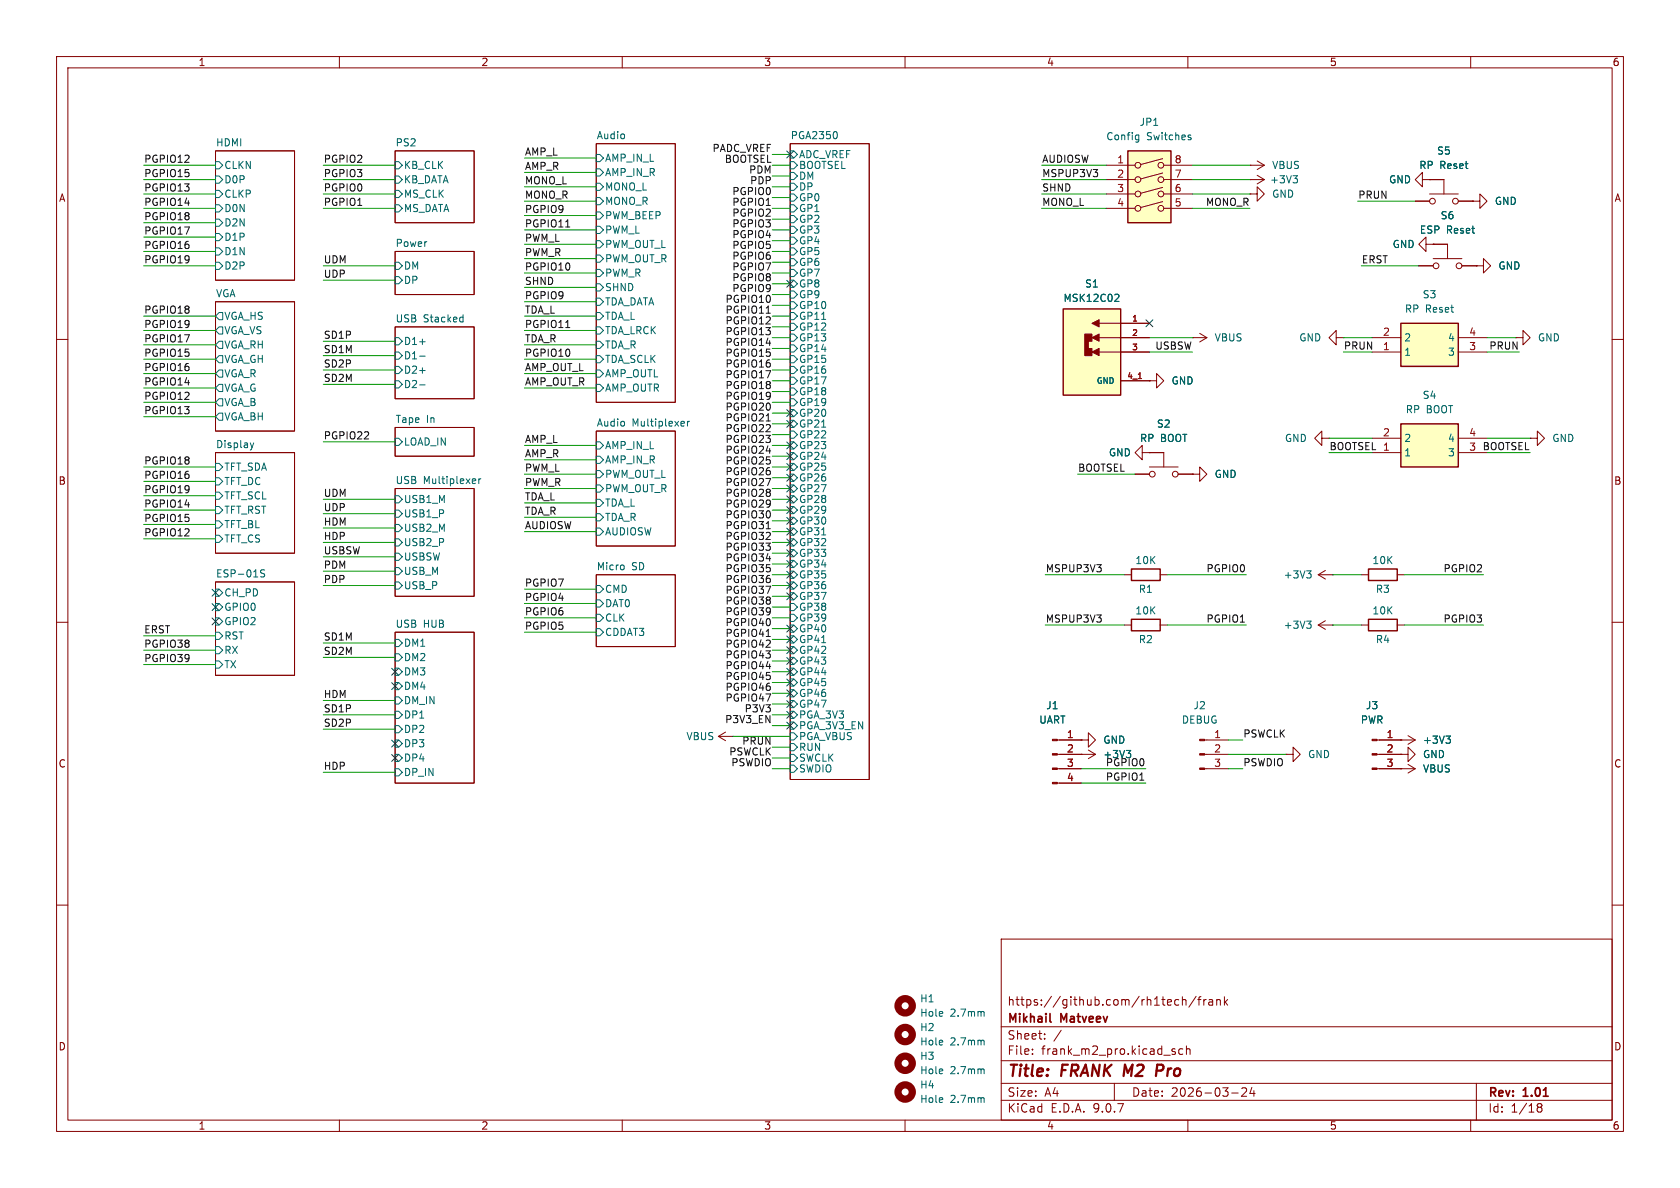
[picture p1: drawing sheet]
<svg xmlns="http://www.w3.org/2000/svg" width="297mm" height="210mm" viewBox="0 0 297 210" stroke-linecap="round" stroke-linejoin="round" font-family="sans-serif">
<defs><g id="words">
<g font-size="2.8" fill="#840000">
<text x="178" y="190.9">Title:</text>
<text x="187.7" y="190.9">FRANK M2</text>
<text x="206" y="190.9">Pro</text>
</g>
<g font-size="2.1" fill="#840000">
<text x="178" y="178">https://github.com/rh1tech/frank</text>
<text x="178" y="184">Sheet:</text>
<text x="178" y="181.2">Mikhail</text>
<text x="187.6" y="181.2">Matveev</text>
<text x="178" y="186.7">File:</text>
<text x="184.1" y="186.7">frank_m2_pro.kicad_sch</text>
<text x="178" y="196.9">KiCad</text>
<text x="178" y="194.1">Size:</text>
<text x="184.7" y="194.1">A4</text>
<text x="185.7" y="196.9">E.D.A.</text>
<text x="193.3" y="196.9">9.0.7</text>
<text x="200" y="194.1">Date:</text>
<text x="207" y="194.1">2026-03-24</text>
<text x="263" y="194.3">Rev:</text>
<text x="263" y="196.9">Id:</text>
<text x="267.1" y="196.9">1/18</text>
<text x="269.4" y="194.3">1.01</text>
</g>
<g font-size="1.8" fill="#840000">
<text x="35" y="11.9">1</text>
<text x="85" y="11.9">2</text>
<text x="135" y="11.9">3</text>
<text x="185" y="11.9">4</text>
<text x="235" y="11.9">5</text>
<text x="285" y="11.9">6</text>
<text x="10.3" y="35.9">A</text>
<text x="285.3" y="35.9">A</text>
<text x="10.3" y="85.9">B</text>
<text x="285.3" y="85.9">B</text>
<text x="10.3" y="135.9">C</text>
<text x="285.3" y="135.9">C</text>
<text x="10.3" y="185.9">D</text>
<text x="285.3" y="185.9">D</text>
<text x="35" y="199.9">1</text>
<text x="85" y="199.9">2</text>
<text x="135" y="199.9">3</text>
<text x="185" y="199.9">4</text>
<text x="235" y="199.9">5</text>
<text x="285" y="199.9">6</text>
</g>
<g font-size="1.8" fill="#006464">
<text x="201.4" y="22.5">JP1</text>
<text x="38.1" y="26">HDMI</text>
<text x="69.8" y="26">PS2</text>
<text x="105.4" y="24.7">Audio</text>
<text x="106.9" y="28.8">AMP_IN_L</text>
<text x="139.7" y="24.7">PGA2350</text>
<text x="141.2" y="28.2">ADC_VREF</text>
<text x="195.5" y="25">Config</text>
<text x="202.7" y="25">Switches</text>
<text x="254" y="27.5">S5</text>
<text x="39.6" y="30.1">CLKN</text>
<text x="39.6" y="32.6">D0P</text>
<text x="39.6" y="35.2">CLKP</text>
<text x="71.3" y="30.1">KB_CLK</text>
<text x="71.3" y="32.6">KB_DATA</text>
<text x="71.3" y="35.2">MS_CLK</text>
<text x="106.9" y="31.3">AMP_IN_R</text>
<text x="106.9" y="33.9">MONO_L</text>
<text x="141.2" y="30.1">BOOTSEL</text>
<text x="141.2" y="32">DM</text>
<text x="141.2" y="33.9">DP</text>
<text x="141.2" y="35.8">GP0</text>
<text x="224.4" y="32.6">+3V3</text>
<text x="224.8" y="35.2">GND</text>
<text x="224.8" y="30.1">VBUS</text>
<text x="245.5" y="32.6">GND</text>
<text x="250.8" y="30.1">RP</text>
<text x="254.5" y="30.1">Reset</text>
<text x="39.6" y="37.7">D0N</text>
<text x="39.6" y="40.2">D2N</text>
<text x="71.3" y="37.7">MS_DATA</text>
<text x="106.9" y="36.4">MONO_R</text>
<text x="106.9" y="39">PWM_BEEP</text>
<text x="106.9" y="41.5">PWM_L</text>
<text x="141.2" y="37.7">GP1</text>
<text x="141.2" y="39.6">GP2</text>
<text x="141.2" y="41.5">GP3</text>
<text x="250.9" y="41.5">ESP</text>
<text x="254.6" y="39">S6</text>
<text x="255.7" y="41.5">Reset</text>
<text x="264.2" y="36.4">GND</text>
<text x="39.6" y="42.8">D1P</text>
<text x="39.6" y="45.3">D1N</text>
<text x="39.6" y="47.9">D2P</text>
<text x="69.8" y="43.7">Power</text>
<text x="71.3" y="47.9">DM</text>
<text x="106.9" y="44">PWM_OUT_L</text>
<text x="106.9" y="46.6">PWM_OUT_R</text>
<text x="141.2" y="43.4">GP4</text>
<text x="141.2" y="45.3">GP5</text>
<text x="141.2" y="47.2">GP6</text>
<text x="246.1" y="44">GND</text>
<text x="264.8" y="47.9">GND</text>
<text x="38.1" y="52.6">VGA</text>
<text x="71.3" y="50.4">DP</text>
<text x="106.9" y="49.1">PWM_R</text>
<text x="106.9" y="51.7">SHND</text>
<text x="141.2" y="49.1">GP7</text>
<text x="141.2" y="51">GP8</text>
<text x="141.2" y="52.9">GP9</text>
<text x="187.9" y="53.6">MSK12C02</text>
<text x="191.7" y="51">S1</text>
<text x="251.4" y="52.9">S3</text>
<text x="39.6" y="56.7">VGA_HS</text>
<text x="39.6" y="59.3">VGA_VS</text>
<text x="69.8" y="57.1">USB</text>
<text x="74.8" y="57.1">Stacked</text>
<text x="106.9" y="54.2">TDA_DATA</text>
<text x="106.9" y="56.7">TDA_L</text>
<text x="106.9" y="59.3">TDA_LRCK</text>
<text x="141.2" y="54.8">GP10</text>
<text x="141.2" y="56.7">GP11</text>
<text x="141.2" y="58.6">GP12</text>
<text x="248.3" y="55.5">RP</text>
<text x="252" y="55.5">Reset</text>
<text x="39.6" y="61.8">VGA_RH</text>
<text x="39.6" y="64.4">VGA_GH</text>
<text x="71.3" y="61.2">D1+</text>
<text x="71.3" y="63.7">D1-</text>
<text x="106.9" y="61.8">TDA_R</text>
<text x="106.9" y="64.4">TDA_SCLK</text>
<text x="141.2" y="60.6">GP13</text>
<text x="141.2" y="62.5">GP14</text>
<text x="141.2" y="64.4">GP15</text>
<text x="214.6" y="60.6">VBUS</text>
<text x="229.6" y="60.6">GND</text>
<text x="248.2" y="60.6">2</text>
<text x="248.2" y="63.1">1</text>
<text x="255.9" y="60.6">4</text>
<text x="255.9" y="63.1">3</text>
<text x="271.8" y="60.6">GND</text>
<text x="39.6" y="66.9">VGA_R</text>
<text x="39.6" y="69.4">VGA_G</text>
<text x="39.6" y="72">VGA_B</text>
<text x="71.3" y="66.3">D2+</text>
<text x="71.3" y="68.8">D2-</text>
<text x="106.9" y="66.9">AMP_OUTL</text>
<text x="106.9" y="69.4">AMP_OUTR</text>
<text x="141.2" y="66.3">GP16</text>
<text x="141.2" y="68.2">GP17</text>
<text x="141.2" y="70.1">GP18</text>
<text x="141.2" y="72">GP19</text>
<text x="207" y="68.2">GND</text>
<text x="251.4" y="70.7">S4</text>
<text x="39.6" y="74.5">VGA_BH</text>
<text x="69.8" y="74.9">Tape</text>
<text x="75.4" y="74.9">In</text>
<text x="105.4" y="75.5">Audio</text>
<text x="111.7" y="75.5">Multiplexer</text>
<text x="141.2" y="73.9">GP20</text>
<text x="141.2" y="75.8">GP21</text>
<text x="141.2" y="77.7">GP22</text>
<text x="204.4" y="75.8">S2</text>
<text x="248.4" y="73.3">RP</text>
<text x="252.1" y="73.3">BOOT</text>
<text x="38.1" y="79.3">Display</text>
<text x="39.6" y="83.4">TFT_SDA</text>
<text x="71.3" y="79">LOAD_IN</text>
<text x="106.9" y="79.6">AMP_IN_L</text>
<text x="106.9" y="82.1">AMP_IN_R</text>
<text x="141.2" y="79.6">GP23</text>
<text x="141.2" y="81.5">GP24</text>
<text x="141.2" y="83.4">GP25</text>
<text x="195.9" y="80.9">GND</text>
<text x="201.4" y="78.3">RP</text>
<text x="205.1" y="78.3">BOOT</text>
<text x="227.1" y="78.3">GND</text>
<text x="248.2" y="78.3">2</text>
<text x="248.2" y="80.9">1</text>
<text x="255.9" y="78.3">4</text>
<text x="255.9" y="80.9">3</text>
<text x="274.3" y="78.3">GND</text>
<text x="39.6" y="86">TFT_DC</text>
<text x="39.6" y="88.5">TFT_SCL</text>
<text x="69.8" y="85.6">USB</text>
<text x="71.3" y="89.1">USB1_M</text>
<text x="74.8" y="85.6">Multiplexer</text>
<text x="106.9" y="84.7">PWM_OUT_L</text>
<text x="106.9" y="87.2">PWM_OUT_R</text>
<text x="106.9" y="89.8">TDA_L</text>
<text x="141.2" y="85.3">GP26</text>
<text x="141.2" y="87.2">GP27</text>
<text x="141.2" y="89.1">GP28</text>
<text x="214.6" y="84.7">GND</text>
<text x="39.6" y="91">TFT_RST</text>
<text x="39.6" y="93.6">TFT_BL</text>
<text x="71.3" y="91.7">USB1_P</text>
<text x="71.3" y="94.2">USB2_M</text>
<text x="106.9" y="92.3">TDA_R</text>
<text x="106.9" y="94.8">AUDIOSW</text>
<text x="141.2" y="91">GP29</text>
<text x="141.2" y="92.9">GP30</text>
<text x="141.2" y="94.8">GP31</text>
<text x="39.6" y="96.1">TFT_CS</text>
<text x="71.3" y="96.7">USB2_P</text>
<text x="71.3" y="99.3">USBSW</text>
<text x="71.3" y="101.8">USB_M</text>
<text x="105.4" y="100.9">Micro</text>
<text x="111.7" y="100.9">SD</text>
<text x="141.2" y="96.7">GP32</text>
<text x="141.2" y="98.7">GP33</text>
<text x="141.2" y="100.6">GP34</text>
<text x="200.6" y="99.9">10K</text>
<text x="242.5" y="99.9">10K</text>
<text x="38.1" y="102.2">ESP-01S</text>
<text x="39.6" y="105.6">CH_PD</text>
<text x="71.3" y="104.4">USB_P</text>
<text x="106.9" y="105">CMD</text>
<text x="106.9" y="107.5">DAT0</text>
<text x="141.2" y="102.5">GP35</text>
<text x="141.2" y="104.4">GP36</text>
<text x="141.2" y="106.3">GP37</text>
<text x="201.2" y="105">R1</text>
<text x="226.8" y="102.5">+3V3</text>
<text x="243.1" y="105">R3</text>
<text x="39.6" y="108.2">GPIO0</text>
<text x="39.6" y="110.7">GPIO2</text>
<text x="39.6" y="113.3">RST</text>
<text x="69.8" y="111">USB</text>
<text x="74.8" y="111">HUB</text>
<text x="106.9" y="110.1">CLK</text>
<text x="106.9" y="112.6">CDDAT3</text>
<text x="141.2" y="108.2">GP38</text>
<text x="141.2" y="110.1">GP39</text>
<text x="141.2" y="112">GP40</text>
<text x="141.2" y="113.9">GP41</text>
<text x="200.6" y="108.8">10K</text>
<text x="201.2" y="113.9">R2</text>
<text x="226.8" y="111.4">+3V3</text>
<text x="242.5" y="108.8">10K</text>
<text x="243.1" y="113.9">R4</text>
<text x="39.6" y="115.8">RX</text>
<text x="39.6" y="118.3">TX</text>
<text x="71.3" y="114.5">DM1</text>
<text x="71.3" y="117.1">DM2</text>
<text x="71.3" y="119.6">DM3</text>
<text x="141.2" y="115.8">GP42</text>
<text x="141.2" y="117.7">GP43</text>
<text x="141.2" y="119.6">GP44</text>
<text x="71.3" y="122.1">DM4</text>
<text x="71.3" y="124.7">DM_IN</text>
<text x="141.2" y="121.5">GP45</text>
<text x="141.2" y="123.4">GP46</text>
<text x="141.2" y="125.3">GP47</text>
<text x="184.9" y="125.6">J1</text>
<text x="210.9" y="125.6">J2</text>
<text x="241.4" y="125.6">J3</text>
<text x="71.3" y="127.2">DP1</text>
<text x="71.3" y="129.8">DP2</text>
<text x="121.3" y="131">VBUS</text>
<text x="141.2" y="127.2">PGA_3V3</text>
<text x="141.2" y="129.1">PGA_3V3_EN</text>
<text x="141.2" y="131">PGA_VBUS</text>
<text x="183.6" y="128.1">UART</text>
<text x="195" y="131.7">GND</text>
<text x="208.8" y="128.1">DEBUG</text>
<text x="240.5" y="128.1">PWR</text>
<text x="251.5" y="131.7">+3V3</text>
<text x="71.3" y="132.3">DP3</text>
<text x="71.3" y="134.8">DP4</text>
<text x="71.3" y="137.4">DP_IN</text>
<text x="141.2" y="132.9">RUN</text>
<text x="141.2" y="134.8">SWCLK</text>
<text x="141.2" y="136.8">SWDIO</text>
<text x="195" y="134.2">+3V3</text>
<text x="195.4" y="135.5">PGPIO0</text>
<text x="231.1" y="134.2">GND</text>
<text x="251.5" y="134.2">GND</text>
<text x="251.5" y="136.8">VBUS</text>
<text x="162.6" y="179.9">Hole</text>
<text x="162.6" y="177.4">H1</text>
<text x="168" y="179.9">2.7mm</text>
<text x="162.6" y="185">Hole</text>
<text x="162.6" y="182.5">H2</text>
<text x="168" y="185">2.7mm</text>
<text x="162.6" y="190.1">Hole</text>
<text x="162.6" y="187.6">H3</text>
<text x="168" y="190.1">2.7mm</text>
<text x="162.6" y="195.2">Hole</text>
<text x="162.6" y="192.6">H4</text>
<text x="168" y="195.2">2.7mm</text>
</g>
<g font-size="1.8" fill="#0f0f0f">
<text x="25.4" y="28.9">PGPIO12</text>
<text x="57.1" y="28.9">PGPIO2</text>
<text x="92.7" y="27.6">AMP_L</text>
<text x="125.9" y="27">PADC_VREF</text>
<text x="128" y="28.9">BOOTSEL</text>
<text x="184.1" y="28.9">AUDIOSW</text>
<text x="25.4" y="33.9">PGPIO13</text>
<text x="25.4" y="31.4">PGPIO15</text>
<text x="57.1" y="31.4">PGPIO3</text>
<text x="57.1" y="33.9">PGPIO0</text>
<text x="92.7" y="32.7">MONO_L</text>
<text x="92.7" y="35.2">MONO_R</text>
<text x="92.7" y="30.1">AMP_R</text>
<text x="129.4" y="34.6">PGPIO0</text>
<text x="132.3" y="30.8">PDM</text>
<text x="132.5" y="32.7">PDP</text>
<text x="184.1" y="33.9">SHND</text>
<text x="184.1" y="31.4">MSPUP3V3</text>
<text x="240" y="35.2">PRUN</text>
<text x="25.4" y="39">PGPIO18</text>
<text x="25.4" y="36.5">PGPIO14</text>
<text x="25.4" y="41.6">PGPIO17</text>
<text x="57.1" y="36.5">PGPIO1</text>
<text x="92.7" y="37.8">PGPIO9</text>
<text x="92.7" y="40.3">PGPIO11</text>
<text x="129.4" y="40.3">PGPIO3</text>
<text x="129.4" y="36.5">PGPIO1</text>
<text x="129.4" y="38.4">PGPIO2</text>
<text x="184.1" y="36.5">MONO_L</text>
<text x="213.1" y="36.5">MONO_R</text>
<text x="25.4" y="46.6">PGPIO19</text>
<text x="25.4" y="44.1">PGPIO16</text>
<text x="57.1" y="46.6">UDM</text>
<text x="92.7" y="45.4">PWM_R</text>
<text x="92.7" y="42.8">PWM_L</text>
<text x="92.7" y="47.9">PGPIO10</text>
<text x="129.4" y="47.9">PGPIO7</text>
<text x="129.4" y="42.2">PGPIO4</text>
<text x="129.4" y="46">PGPIO6</text>
<text x="129.4" y="44.1">PGPIO5</text>
<text x="240.7" y="46.6">ERST</text>
<text x="57.1" y="49.2">UDP</text>
<text x="92.7" y="50.5">SHND</text>
<text x="92.7" y="53">PGPIO9</text>
<text x="128.2" y="53.6">PGPIO10</text>
<text x="129.4" y="51.7">PGPIO9</text>
<text x="129.4" y="49.8">PGPIO8</text>
<text x="25.4" y="58.1">PGPIO19</text>
<text x="25.4" y="55.5">PGPIO18</text>
<text x="57.1" y="60">SD1P</text>
<text x="92.7" y="55.5">TDA_L</text>
<text x="92.7" y="58.1">PGPIO11</text>
<text x="128.2" y="55.5">PGPIO11</text>
<text x="128.2" y="57.4">PGPIO12</text>
<text x="128.2" y="59.3">PGPIO13</text>
<text x="25.4" y="65.7">PGPIO16</text>
<text x="25.4" y="63.2">PGPIO15</text>
<text x="25.4" y="60.6">PGPIO17</text>
<text x="57.1" y="65.1">SD2P</text>
<text x="57.1" y="62.5">SD1M</text>
<text x="92.7" y="60.6">TDA_R</text>
<text x="92.7" y="63.2">PGPIO10</text>
<text x="92.7" y="65.7">AMP_OUT_L</text>
<text x="128.2" y="63.2">PGPIO15</text>
<text x="128.2" y="61.2">PGPIO14</text>
<text x="128.2" y="65.1">PGPIO16</text>
<text x="204.1" y="61.9">USBSW</text>
<text x="237.5" y="61.9">PRUN</text>
<text x="263.2" y="61.9">PRUN</text>
<text x="25.4" y="70.8">PGPIO12</text>
<text x="25.4" y="68.2">PGPIO14</text>
<text x="57.1" y="67.6">SD2M</text>
<text x="92.7" y="68.2">AMP_OUT_R</text>
<text x="128.2" y="68.9">PGPIO18</text>
<text x="128.2" y="67">PGPIO17</text>
<text x="128.2" y="70.8">PGPIO19</text>
<text x="25.4" y="73.3">PGPIO13</text>
<text x="57.1" y="77.8">PGPIO22</text>
<text x="128.2" y="76.5">PGPIO22</text>
<text x="128.2" y="74.6">PGPIO21</text>
<text x="128.2" y="72.7">PGPIO20</text>
<text x="25.4" y="82.2">PGPIO18</text>
<text x="92.7" y="80.9">AMP_R</text>
<text x="92.7" y="83.5">PWM_L</text>
<text x="92.7" y="78.4">AMP_L</text>
<text x="128.2" y="82.2">PGPIO25</text>
<text x="128.2" y="80.3">PGPIO24</text>
<text x="128.2" y="78.4">PGPIO23</text>
<text x="190.5" y="83.5">BOOTSEL</text>
<text x="234.9" y="79.7">BOOTSEL 1</text>
<text x="262" y="79.7">BOOTSEL</text>
<text x="25.4" y="87.3">PGPIO19</text>
<text x="25.4" y="89.8">PGPIO14</text>
<text x="25.4" y="84.7">PGPIO16</text>
<text x="57.1" y="87.9">UDM</text>
<text x="92.7" y="86">PWM_R</text>
<text x="92.7" y="88.6">TDA_L</text>
<text x="128.2" y="84.1">PGPIO26</text>
<text x="128.2" y="86">PGPIO27</text>
<text x="128.2" y="89.8">PGPIO29</text>
<text x="128.2" y="87.9">PGPIO28</text>
<text x="25.4" y="94.9">PGPIO12</text>
<text x="25.4" y="92.4">PGPIO15</text>
<text x="57.1" y="93">HDM</text>
<text x="57.1" y="90.5">UDP</text>
<text x="57.1" y="95.5">HDP</text>
<text x="92.7" y="93.6">AUDIOSW</text>
<text x="92.7" y="91.1">TDA_R</text>
<text x="128.2" y="95.5">PGPIO32</text>
<text x="128.2" y="93.6">PGPIO31</text>
<text x="128.2" y="91.7">PGPIO30</text>
<text x="57.1" y="98.1">USBSW</text>
<text x="57.1" y="100.6">PDM</text>
<text x="128.2" y="101.3">PGPIO35</text>
<text x="128.2" y="99.3">PGPIO34</text>
<text x="128.2" y="97.4">PGPIO33</text>
<text x="184.8" y="101.3">MSPUP3V3</text>
<text x="213.2" y="101.3">PGPIO0</text>
<text x="255.1" y="101.3">PGPIO2</text>
<text x="57.1" y="103.2">PDP</text>
<text x="92.7" y="103.8">PGPIO7</text>
<text x="92.7" y="106.3">PGPIO4</text>
<text x="128.2" y="103.2">PGPIO36</text>
<text x="128.2" y="105.1">PGPIO37</text>
<text x="128.2" y="107">PGPIO38</text>
<text x="25.4" y="112">ERST</text>
<text x="57.1" y="113.3">SD1M</text>
<text x="92.7" y="111.4">PGPIO5</text>
<text x="92.7" y="108.9">PGPIO6</text>
<text x="128.2" y="110.8">PGPIO40</text>
<text x="128.2" y="108.9">PGPIO39</text>
<text x="128.2" y="112.7">PGPIO41</text>
<text x="184.8" y="110.1">MSPUP3V3</text>
<text x="213.2" y="110.1">PGPIO1</text>
<text x="255.1" y="110.1">PGPIO3</text>
<text x="25.4" y="117.1">PGPIO39</text>
<text x="25.4" y="114.6">PGPIO38</text>
<text x="57.1" y="115.9">SD2M</text>
<text x="128.2" y="118.4">PGPIO44</text>
<text x="128.2" y="114.6">PGPIO42</text>
<text x="128.2" y="116.5">PGPIO43</text>
<text x="57.1" y="123.5">HDM</text>
<text x="128.2" y="124.1">PGPIO47</text>
<text x="128.2" y="120.3">PGPIO45</text>
<text x="128.2" y="122.2">PGPIO46</text>
<text x="57.1" y="128.6">SD2P</text>
<text x="57.1" y="126">SD1P</text>
<text x="128.1" y="127.9">P3V3_EN</text>
<text x="131.1" y="131.7">PRUN</text>
<text x="131.5" y="126">P3V3</text>
<text x="219.7" y="130.5">PSWCLK</text>
<text x="57.1" y="136.2">HDP</text>
<text x="128.8" y="133.6">PSWCLK</text>
<text x="129.2" y="135.5">PSWDIO</text>
<text x="219.7" y="135.5">PSWDIO</text>
<text x="195.4" y="138.1">PGPIO1</text>
</g>
<g font-size="1.8" fill="#a90000">
<text x="197.4" y="29">1</text>
<text x="207.6" y="29">8</text>
<text x="197.4" y="31.5">2</text>
<text x="197.4" y="34">3</text>
<text x="207.6" y="31.5">7</text>
<text x="207.6" y="34">6</text>
<text x="197.4" y="36.6">4</text>
<text x="207.6" y="36.6">5</text>
<text x="244.4" y="59.4">2</text>
<text x="259.6" y="59.4">4</text>
<text x="244.4" y="62">1</text>
<text x="259.6" y="62">3</text>
<text x="244.4" y="77.2">2</text>
<text x="259.6" y="77.2">4</text>
<text x="259.6" y="79.8">3</text>
<text x="188.5" y="130.6">1</text>
<text x="214.6" y="130.6">1</text>
<text x="245" y="130.6">1</text>
<text x="188.5" y="133.1">2</text>
<text x="188.5" y="135.6">3</text>
<text x="214.6" y="133.1">2</text>
<text x="214.6" y="135.6">3</text>
<text x="245" y="133.1">2</text>
<text x="245" y="135.6">3</text>
<text x="188.5" y="138.2">4</text>
</g>
<g font-size="1.4" fill="#a90000">
<text x="200" y="56.9">1</text>
<text x="200" y="59.4">2</text>
<text x="200" y="62">3</text>
<text x="199.2" y="67.1">4_1</text>
</g>
<text font-size="1.4" fill="#006464" x="193.8" y="68">GND</text>
</g></defs>
<g fill="none" stroke="#840000" stroke-width=".18">
<path d="M10 10h277v190h-277zM12 12h273v186h-273zM60 10v2M110 10v2M160 10v2M210 10v2M260 10v2M38.1 26.7h14v22.8h-14zM69.8 26.7h14v12.7h-14zM105.4 25.4h14v45.7h-14zM139.7 25.4h14v112.4h-14zM221 29.2h.1"/>
<path d="M221 31.8h.1M221 34.3h1.2v-1.3l1.3 1.3-1.3 1.3v-1.3M221 34.3h.1M221 29.2h2.5M221 31.8h2.5M222.2 28.4l1.3 .8M222.2 31l1.3 .8M223.5 29.2l-1.3 .8M223.5 31.8l-1.3 .7M38.1 53.3h14v22.9h-14zM69.8 44.5h14v7.6h-14zM69.8 57.8h14v12.7h-14z"/>
<path d="M210.8 59.7h.1M210.8 59.7h2.6M212.1 58.9l1.3 .8M213.4 59.7l-1.3 .8M236.2 59.7v-1.3l-1.3 1.3 1.3 1.3v-1.3h1.3M237.5 59.7h.1M10 60h2M69.8 75.6h14v5h-14zM105.4 76.2h14v20.3h-14zM203.2 67.3h1.3v-1.3l1.2 1.3-1.2 1.3v-1.3M203.2 67.3h.1M233.7 77.5v-1.3l-1.3 1.3 1.3 1.2v-1.2h1.2"/>
<path d="M234.9 77.5h.1M270.5 77.5h1.3v-1.3l1.2 1.3-1.2 1.2v-1.2M270.5 77.5h.1M285 60h2M38.1 80h14v17.8h-14zM69.8 86.4h14v19h-14zM200.7 83.8h2.5M201.9 80v-1.3l-1.2 1.3 1.2 1.3v-1.3h1.3M203.2 80h.1M203.2 80h2.5v2.6M203.2 82.6h5.1M208.3 83.8h2.5"/>
<path d="M210.8 83.8h1.3v-1.2l1.3 1.2-1.3 1.3v-1.3M210.8 83.8h.1M10 110h2M38.1 102.9h14v16.5h-14zM69.8 111.8h14v26.6h-14zM105.4 101.6h14v12.7h-14zM198.8 101.6h1.2M205.1 101.6h1.3M233 101.6h2.6M233 101.6l1.3 .8M234.3 100.8l-1.3 .8M235.6 101.6h.1"/>
<path d="M285 110h2M127 130.2l1.3 .7M127 130.2h2.5M128.3 129.4l-1.3 .8M129.5 130.2h.1M243.4 130.8h6.8M243.4 133.4h4.2M243.4 135.9h6.8M247.6 135.9h.1M247.6 133.4h1.3v-1.3l1.3 1.3-1.3 1.2v-1.2M247.6 133.4h.1M247.6 130.8h.1"/>
<path d="M248.9 135.1l1.3 .8M248.9 130l1.3 .8M250.2 135.9l-1.3 .8M250.2 130.8l-1.3 .8M10 160h2M177 166h108v32h-108zM208 176.7l.4 .1M208.4 177.6l-.4 .1M209 176.8l.2-.1 .4 .1 .1 .9M209 176.2v1.5M211.5 176.1l-1.3 2M211.7 176.7h.6"/>
<path d="M212.3 176.2l-.3 .2v1.3M212.8 176.7v1M213.2 176.7l-.2 .1-.2 .2M213.7 176.8h.6l.1 .9M214.4 177.1h-.5a.29 .29 0 0 0-.2 .3 .29 .29 0 0 0 .2 .3l.5-.1M215.1 176.8l.2-.1 .4 .1v.9M215.1 176.7v1M216.5 176.2v1.5M216.6 177.1l.4 .6M217 176.7l-.5 .6M285 160h2M60 198v2"/>
<path d="M110 198v2M160 198v2M177 194.5h108M177 191.5h108M177 187.5h108M177 181.5h108M182.5 186.3v.1M182.5 185.5v.1M184.7 183.6v.1M184.7 182.8v.1M187.6 182.1l-1.3 2M197 191.5v3"/>
<path d="M207.4 185.9l.3 .1 .1 .2-.2 .2h-.3M207.4 185.4l.3 .1M209.1 185.5l-.4-.1-.3 .3v.4l.1 .2h.6M209.7 185.5l.3-.1 .3 .1 .1 .9M209.7 184.9v1.5M210 198v2M217.7 193.2h1.2M219.5 192.4l.6-.1 .2 .1 .1 .3-.9 1.1h.9M221.3 192.2l-.3 1.1h.9M221.7 192.8v1M260 198v2M261 191.5v6.5"/>
<path d="M271.7 195.5l.3 .2M271.7 195.4l.3-.3 .5 .1 .1 .3-.3 .2M272 195.7h.3M272 195.7l-.3 .3M272.3 195.7l.3 .3-.1 .5-.5 .1-.3-.3"/>
<circle cx="203.7" cy="83.8" r=".51"/>
<circle cx="207.8" cy="83.8" r=".51"/>
</g>
<path d="M205.4 188.2h-.8l-.3 2M205.4 189.2l-.9 .1" fill="none" stroke="#840000" stroke-width=".4"/>
<path d="M185.6 180.5l.2 .2" fill="none" stroke="#840000" stroke-width=".3"/>
<g fill="none" stroke="#006464" stroke-width=".18">
<path d="M38.1 28.6h.6l.7 .6-.7 .6h-.6zM38.1 31.1h.6l.7 .7-.7 .6h-.6zM38.1 33.7h.6l.7 .6-.7 .6h-.6zM38.1 36.2h.6l.7 .6-.7 .7h-.6zM38.1 38.7h.6l.7 .7-.7 .6h-.6zM69.8 28.6h.7l.6 .6-.6 .6h-.7zM69.8 31.1h.7l.6 .7-.6 .6h-.7zM69.8 33.7h.7l.6 .6-.6 .6h-.7zM69.8 36.2h.7l.6 .6-.6 .7h-.7zM105.4 27.3h.6l.7 .6-.7 .7h-.6zM105.4 29.8h.6l.7 .7-.7 .6h-.6zM105.4 32.4h.6l.7 .6-.7 .7h-.6z"/>
<path d="M105.4 34.9h.6l.7 .7-.7 .6h-.6zM105.4 37.5h.6l.7 .6-.7 .6h-.6zM139.7 26.7h.6l.7 .6-.7 .6h-.6zM139.7 28.6h.6l.7 .6-.7 .6h-.6zM139.7 30.5h.6l.7 .6-.7 .7h-.6zM139.7 32.4h.6l.7 .6-.7 .7h-.6zM139.7 34.3h.6l.7 .6-.7 .7h-.6zM139.7 36.2h.6l.7 .6-.7 .7h-.6zM139.7 38.1h.6l.7 .6-.7 .7h-.6zM147.9 23.4l.1 .3-.1 .7M228.6 31.1h.8l-.4 .4M229.1 31.5l.3 .3v.3l-.3 .2"/>
<path d="M38.1 41.3h.6l.7 .6-.7 .6h-.6zM38.1 43.8h.6l.7 .7-.7 .6h-.6zM38.1 46.4h.6l.7 .6-.7 .6h-.6zM38.7 55.2h.7v1.3h-.7l-.6-.6zM38.7 57.8h.7v1.3h-.7l-.6-.7zM69.8 46.4h.7l.6 .6-.6 .6h-.7zM69.8 48.9h.7l.6 .6-.6 .7h-.7zM69.8 59.7h.7l.6 .6-.6 .7h-.7zM81.5 56.1h.4M81.9 55.6v1.3M81.9 56.8l-.4 .1M105.4 40h.6l.7 .6-.7 .7h-.6z"/>
<path d="M105.4 42.5h.6l.7 .7-.7 .6h-.6zM105.4 45.1h.6l.7 .6-.7 .7h-.6zM105.4 47.6h.6l.7 .7-.7 .6h-.6zM105.4 50.2h.6l.7 .6-.7 .6h-.6zM105.4 52.7h.6l.7 .6-.7 .7h-.6zM105.4 55.2h.6l.7 .7-.7 .6h-.6zM105.4 57.8h.6l.7 .6-.7 .7h-.6zM139.7 40h.6l.7 .6-.7 .7h-.6zM139.7 41.9h.6l.7 .6-.7 .7h-.6zM139.7 43.8h.6l.7 .7-.7 .6h-.6zM139.7 45.7h.6l.7 .7-.7 .6h-.6zM139.7 47.6h.6l.7 .7-.7 .6h-.6z"/>
<path d="M139.7 49.5h.6l.7 .7-.7 .6h-.6zM139.7 51.4h.6l.7 .7-.7 .6h-.6zM139.7 53.3h.6l.7 .7-.7 .6h-.6zM139.7 55.2h.6l.7 .7-.7 .6h-.6zM139.7 57.2h.6l.7 .6-.7 .6h-.6zM139.7 59.1h.6l.7 .6-.7 .6h-.6zM145.3 56.5h.7M38.7 60.3h.7v1.3h-.7l-.6-.6zM38.7 62.9h.7v1.2h-.7l-.6-.6zM38.7 65.4h.7v1.3h-.7l-.6-.7zM38.7 67.9h.7v1.3h-.7l-.6-.6zM38.7 70.5h.7v1.3h-.7l-.6-.7z"/>
<path d="M38.7 73h.7v1.3h-.7l-.6-.6zM44.2 78.3l.4 .8M44.6 79.1l-.2 .3M44.9 78.3l-.3 .8M69.8 77.5h.7l.6 .6-.6 .6h-.7zM69.8 62.2h.7l.6 .7-.6 .6h-.7zM69.8 64.8h.7l.6 .6-.6 .6h-.7zM69.8 67.3h.7l.6 .6-.6 .7h-.7zM74.2 60.4h1M74.2 63h1M74.2 65.5h1M74.2 68h1"/>
<path d="M105.4 60.3h.6l.7 .7-.7 .6h-.6zM105.4 62.9h.6l.7 .6-.7 .6h-.6zM105.4 65.4h.6l.7 .6-.7 .7h-.6zM105.4 67.9h.6l.7 .7-.7 .6h-.6zM105.4 78.1h.6l.7 .6-.7 .7h-.6zM120.8 74.5l.2 .3-.6 .1M120.9 75.3h-.1M121.5 74.5v.8M121.9 74.5l-.4 .2M139.7 61h.6l.7 .6-.7 .6h-.6zM139.7 62.9h.6l.7 .6-.7 .6h-.6zM139.7 64.8h.6l.7 .6-.7 .6h-.6z"/>
<path d="M139.7 66.7h.6l.7 .6-.7 .6h-.6zM139.7 68.6h.6l.7 .6-.7 .7h-.6zM139.7 70.5h.6l.7 .6-.7 .7h-.6zM139.7 72.4h.6l.7 .6-.7 .7h-.6zM139.7 74.3h.6l.7 .6-.7 .7h-.6zM139.7 76.2h.6l.7 .6-.7 .7h-.6zM139.7 78.1h.6l.7 .6-.7 .7h-.6zM145.3 75.5h.7M38.1 81.9h.6l.7 .7-.7 .6h-.6zM38.1 84.5h.6l.7 .6-.7 .6h-.6zM38.1 87h.6l.7 .6-.7 .7h-.6zM38.1 89.5h.6l.7 .7-.7 .6h-.6z"/>
<path d="M38.1 92.1h.6l.7 .6-.7 .6h-.6zM38.1 94.6h.6l.7 .7-.7 .6h-.6zM69.8 87.6h.7l.6 .7-.6 .6h-.7zM69.8 90.2h.7l.6 .6-.6 .6h-.7zM69.8 92.7h.7l.6 .6-.6 .7h-.7zM69.8 95.3h.7l.6 .6-.6 .6h-.7zM69.8 97.8h.7l.6 .6-.6 .7h-.7zM83.9 84.6l.2 .3-.6 .2M84 85.4l-.1 .1M84.6 84.6v.9M85 84.6l-.4 .3M105.4 80.6h.6l.7 .7-.7 .6h-.6z"/>
<path d="M105.4 83.2h.6l.7 .6-.7 .7h-.6zM105.4 85.7h.6l.7 .7-.7 .6h-.6zM105.4 88.3h.6l.7 .6-.7 .6h-.6zM105.4 90.8h.6l.7 .6-.7 .7h-.6zM105.4 93.3h.6l.7 .7-.7 .6h-.6zM110.3 100v.6M139.7 80h.6l.7 .6-.7 .7h-.6zM139.7 81.9h.6l.7 .7-.7 .6h-.6zM139.7 83.8h.6l.7 .7-.7 .6h-.6zM139.7 85.7h.6l.7 .7-.7 .6h-.6zM139.7 87.6h.6l.7 .7-.7 .6h-.6zM139.7 89.5h.6l.7 .7-.7 .6h-.6z"/>
<path d="M139.7 91.4h.6l.7 .7-.7 .6h-.6zM139.7 93.3h.6l.7 .7-.7 .6h-.6zM139.7 95.3h.6l.7 .6-.7 .6h-.6zM139.7 97.2h.6l.7 .6-.7 .6h-.6zM139.7 99.1h.6l.7 .6-.7 .6h-.6zM145.3 94.6h.7M38.1 104.1h.6l.7 .7-.7 .6h-.6zM38.1 106.7h.6l.7 .6-.7 .7h-.6zM38.1 109.2h.6l.7 .7-.7 .6h-.6zM38.1 111.8h.6l.7 .6-.7 .6h-.6zM38.1 114.3h.6l.7 .6-.7 .7h-.6zM38.1 116.8h.6l.7 .7-.7 .6h-.6z"/>
<path d="M46.8 100.8l-.5-.1-.2 .1v.4l.6 .3 .1 .3-.3 .2-.4-.1M69.8 113h.7l.6 .7-.6 .6h-.7zM69.8 115.6h.7l.6 .6-.6 .6h-.7zM69.8 118.1h.7l.6 .6-.6 .7h-.7zM69.8 100.3h.7l.6 .7-.6 .6h-.7zM69.8 102.9h.7l.6 .6-.6 .6h-.7zM105.4 103.5h.6l.7 .6-.7 .7h-.6zM105.4 106h.6l.7 .7-.7 .6h-.6zM105.4 108.6h.6l.7 .6-.7 .7h-.6zM105.4 111.1h.6l.7 .7-.7 .6h-.6zM139.7 101h.6l.7 .6-.7 .6h-.6zM139.7 102.9h.6l.7 .6-.7 .6h-.6z"/>
<path d="M139.7 104.8h.6l.7 .6-.7 .6h-.6zM139.7 106.7h.6l.7 .6-.7 .7h-.6zM139.7 108.6h.6l.7 .6-.7 .7h-.6zM139.7 110.5h.6l.7 .6-.7 .7h-.6zM139.7 112.4h.6l.7 .6-.7 .7h-.6zM139.7 114.3h.6l.7 .6-.7 .7h-.6zM139.7 116.2h.6l.7 .6-.7 .7h-.6zM139.7 118.1h.6l.7 .6-.7 .7h-.6zM145.3 113.6h.7M231 100.9h.8l-.4 .5M231.5 101.4l.3 .2v.3l-.3 .3M69.8 120.7h.7l.6 .6-.6 .6h-.7z"/>
<path d="M69.8 123.2h.7l.6 .6-.6 .7h-.7zM69.8 125.7h.7l.6 .7-.6 .6h-.7zM69.8 128.3h.7l.6 .6-.6 .6h-.7zM69.8 130.8h.7l.6 .6-.6 .7h-.7zM69.8 133.4h.7l.6 .6-.6 .6h-.7zM69.8 135.9h.7l.6 .6-.6 .7h-.7zM139.7 120h.6l.7 .7-.7 .6h-.6zM139.7 121.9h.6l.7 .7-.7 .6h-.6zM139.7 123.8h.6l.7 .7-.7 .6h-.6zM139.7 125.7h.6l.7 .7-.7 .6h-.6zM139.7 127.6h.6l.7 .7-.7 .6h-.6zM139.7 129.5h.6l.7 .7-.7 .6h-.6z"/>
<path d="M139.7 131.4h.6l.7 .7-.7 .6h-.6zM139.7 133.4h.6l.7 .6-.7 .6h-.6zM139.7 135.3h.6l.7 .6-.7 .6h-.6zM255.6 130.1h.8l-.4 .5M256.2 130.6l.2 .2v.3l-.2 .3M173.8 189l.2 .1v.7M173.8 183.9l.2 .2v.6"/>
</g>
<g fill="none" stroke="#840000" stroke-width="1.3">
<circle cx="160" cy="188" r="1.27"/>
<circle cx="160" cy="182.9" r="1.27"/>
</g>
<path d="M200 100.6h5.1v2h-5.1z" fill="none" stroke="#840000" stroke-width=".25"/>
<g fill="#840000" stroke="#840000" stroke-width=".18">
<path d="M242.6 130.7h.8v.2h-.8z"/>
<path d="M242.6 133.2h.8v.3h-.8z"/>
<path d="M242.6 135.8h.8v.2h-.8z"/>
</g>
<path d="M247.6 57.2h10.2v7.6h-10.2z" fill="#ffffc2"/>
<path d="M247.6 57.2h10.2v7.6h-10.2z" fill="none" stroke="#840000" stroke-width=".25"/>
<path d="M242.6 59.7h5M257.8 59.7h5.1M242.6 62.2h5M257.8 62.2h5.1" fill="none" stroke="#840000" stroke-width=".18"/>
<path d="M247.6 74.9h10.2v7.7h-10.2z" fill="#ffffc2"/>
<path d="M247.6 74.9h10.2v7.7h-10.2zM241.9 100.6h5.1v2h-5.1zM241.9 109.5h5.1v2h-5.1z" fill="none" stroke="#840000" stroke-width=".25"/>
<g fill="none" stroke="#840000" stroke-width=".18">
<path d="M268 59.7h1.2v-1.3l1.3 1.3-1.3 1.3v-1.3M268 59.7h.1M242.6 77.5h5M257.8 77.5h5.1M242.6 80h5M257.8 80h5.1M233 110.5l1.3 .8M233 110.5h2.6M234.3 109.7l-1.3 .8M235.6 110.5h.1M240.7 101.6h1.2M240.7 110.5h1.2"/>
<path d="M247 101.6h1.3M247 110.5h1.3M213 130.8h4.2M213 133.4h4.2M213 135.9h4.2M227.3 133.4h1.3v-1.3l1.3 1.3-1.3 1.2v-1.2M227.3 133.4h.1"/>
</g>
<path d="M231 109.8h.8l-.4 .5M231.5 110.3l.3 .2v.3l-.3 .3" fill="none" stroke="#006464" stroke-width=".18"/>
<g fill="#840000" stroke="#840000" stroke-width=".18">
<path d="M212.1 130.7h.9v.2h-.9z"/>
<path d="M212.1 133.2h.9v.3h-.9z"/>
<path d="M212.1 135.8h.9v.2h-.9z"/>
</g>
<path d="M188 54.6h10.1v15.3h-10.1z" fill="#ffffc2"/>
<path d="M188 54.6h10.1v15.3h-10.1z" fill="none" stroke="#840000" stroke-width=".25"/>
<g fill="#840000" stroke="#840000" stroke-width=".18">
<path d="M191.8 59.1h1.2v1.2h-.6v1.3h.6v1.3h-1.2z"/>
<path d="M193 57.2l1.3-.7v1.3z"/>
<path d="M193 59.7l1.3-.6v1.2z"/>
<path d="M193 62.2l1.3-.6v1.3z"/>
</g>
<path d="M194.3 57.2h8.9M194.3 59.7h8.9M194.3 62.2h8.9M198.1 67.3h5.1" fill="none" stroke="#840000" stroke-width=".18"/>
<path d="M201.2 66.9h.6" fill="none" stroke="#a90000" stroke-width=".18"/>
<path d="M197.3 52l.4 .1 .1 .3-.8 .9h.8" fill="none" stroke="#006464" stroke-width=".18"/>
<path d="M199.4 26.7h7.6v12.7h-7.6z" fill="#ffffc2"/>
<g fill="none" stroke="#840000" stroke-width=".18">
<path d="M195.6 29.2h5.1M195.6 31.8h5.1M195.6 34.3h5.1M195.6 36.8h5.1M205.6 28l-3.9 1.1M205.6 30.6l-3.9 1M205.6 33.1l-3.9 1.1M205.6 35.6l-3.9 1.1M205.7 29.2h5.1M205.7 31.8h5.1M205.7 34.3h5.1M205.7 36.8h5.1"/>
<path d="M250.2 35.6h2.5M251.5 31.8v-1.3l-1.3 1.3 1.3 1.2v-1.2h1.2M252.7 31.8h.1M252.7 31.8h2.6v2.5M252.7 34.3h5.1M257.8 35.6h2.5M260.3 35.6h1.3v-1.3l1.3 1.3-1.3 1.2v-1.2M260.3 35.6h.1M198.1 57.2h5.1M198.1 59.7h5.1M250.8 47h2.6M252.1 43.2v-1.3l-1.3 1.3 1.3 1.3v-1.3h1.3"/>
<path d="M253.4 43.2h.1M253.4 43.2h2.5v2.5M253.4 45.7h5M258.4 47h2.6M261 47h1.3v-1.3l1.2 1.3-1.2 1.3v-1.3M261 47h.1M198.1 62.2h5.1M198.1 67.3h5.1M203.2 67.3h.1M200.7 83.8h2.5M203.2 80h.1M203.2 80h2.5"/>
<path d="M208.3 83.8h2.5M210.8 83.8h.1M198.8 110.5h1.2M205.1 110.5h1.3M186.9 133.4h6.8M186.9 130.8h4.2M186.9 135.9h4.2M186.9 138.4h4.2M191.1 133.4h.1M191.1 130.8h1.3v-1.3l1.3 1.3-1.3 1.3v-1.3M191.1 130.8h.1M192.4 132.6l1.3 .8"/>
<path d="M193.7 133.4l-1.3 .7M243.8 133.4h3.8M243.8 130.8h3.8M243.8 135.9h3.8M247.6 130.8h.1M247.6 133.4h.1M247.6 135.9h.1"/>
<circle cx="201.2" cy="29.2" r=".51"/>
<circle cx="201.2" cy="31.8" r=".51"/>
<circle cx="201.2" cy="34.3" r=".51"/>
<circle cx="201.2" cy="36.8" r=".51"/>
<circle cx="205.2" cy="29.2" r=".51"/>
<circle cx="205.2" cy="36.8" r=".51"/>
<circle cx="205.2" cy="34.3" r=".51"/>
<circle cx="205.2" cy="31.8" r=".51"/>
<circle cx="253.2" cy="35.6" r=".51"/>
<circle cx="257.3" cy="35.6" r=".51"/>
<circle cx="253.9" cy="47" r=".51"/>
<circle cx="257.9" cy="47" r=".51"/>
</g>
<path d="M199.4 26.7h7.6v12.7h-7.6zM200 109.5h5.1v2h-5.1z" fill="none" stroke="#840000" stroke-width=".25"/>
<path d="M201 23.9h.3M201.3 23.9v1l-.2 .2M201.3 24.6l-.3 .1M210.2 24.3h.3l.1 .2-.2 .2h-.2M210.2 23.9h.3M197.3 52l.4 .1 .1 .3-.8 .9h.8M199.1 132.7h.8l-.4 .4M199.7 133.1l.2 .3v.3M255.6 130.1h.8l-.4 .5M256.2 130.6l.2 .2v.3l-.2 .3M173.8 178.8l.2 .2v.6M173.8 194l.2 .2v.7" fill="none" stroke="#006464" stroke-width=".18"/>
<g fill="#840000" stroke="#840000" stroke-width=".18">
<path d="M186.1 130.7h.8v.2h-.8z"/>
<path d="M186.1 133.2h.8v.3h-.8z"/>
<path d="M186.1 135.8h.8v.2h-.8z"/>
<path d="M186.1 138.3h.8v.3h-.8z"/>
</g>
<g fill="none" stroke="#840000" stroke-width="1.3">
<circle cx="160" cy="177.8" r="1.27"/>
<circle cx="160" cy="193" r="1.27"/>
</g>
<path d="M100 57.9h.7M100 40.1h.7M135.5 55.4h.7M135.5 74.4h.7M135.5 93.5h.7M135.5 112.5h.7" fill="none" stroke="#0f0f0f" stroke-width=".18"/>
<g fill="none" stroke="#009600" stroke-width=".18">
<path d="M25.4 29.2h12.7M25.4 31.8h12.7M25.4 36.8h12.7M25.4 34.3h12.7M25.4 39.4h12.7M57.1 29.2h12.7M57.1 31.8h12.7M57.1 36.8h12.7M57.1 34.3h12.7M92.7 35.6h12.7M92.7 33h12.7M92.7 30.5h12.7"/>
<path d="M92.7 27.9h12.7M92.7 38.1h12.7M136.5 29.2h3.2M136.5 36.8h3.2M136.5 33h3.2M136.5 38.7h3.2M136.5 34.9h3.2M136.5 27.3h3.2M136.5 31.1h3.2M184.1 29.2h11.5M184.1 31.8h11.5M184.1 36.8h11.5"/>
<path d="M184.1 34.3h11.5M210.8 29.2h10.2M210.8 31.8h10.2M210.8 36.8h10.2M210.8 34.3h10.2M240 35.6h10.2M25.4 47h12.7M25.4 55.9h12.7M25.4 44.5h12.7M25.4 41.9h12.7M25.4 58.4h12.7M57.1 47h12.7"/>
<path d="M57.1 49.5h12.7M92.7 55.9h12.7M92.7 50.8h12.7M92.7 53.3h12.7M92.7 58.4h12.7M92.7 48.3h12.7M92.7 45.7h12.7M92.7 40.6h12.7M92.7 43.2h12.7M136.5 55.9h3.2M136.5 59.7h3.2M136.5 44.5h3.2"/>
<path d="M136.5 48.3h3.2M136.5 40.6h3.2M136.5 42.5h3.2M136.5 57.8h3.2M136.5 46.4h3.2M136.5 52.1h3.2M136.5 50.2h3.2M136.5 54h3.2M203.2 59.7h7.6M237.5 59.7h5.1M240.7 47h10.1M262.9 59.7h5.1"/>
<path d="M25.4 61h12.7M25.4 66h12.7M25.4 63.5h12.7M25.4 68.6h12.7M25.4 73.7h12.7M25.4 71.1h12.7M57.1 67.9h12.7M57.1 65.4h12.7M57.1 78.1h12.7M57.1 62.9h12.7M57.1 60.3h12.7M92.7 61h12.7"/>
<path d="M92.7 66h12.7M92.7 63.5h12.7M92.7 68.6h12.7M92.7 78.7h12.7M136.5 65.4h3.2M136.5 63.5h3.2M136.5 71.1h3.2M136.5 67.3h3.2M136.5 76.8h3.2M136.5 69.2h3.2M136.5 78.7h3.2M136.5 61.6h3.2"/>
<path d="M136.5 73h3.2M136.5 74.9h3.2M203.2 62.2h7.6M234.9 77.5h7.7M237.5 62.2h5.1M262.9 62.2h5.7M262.9 77.5h7.6M25.4 82.6h12.7M25.4 87.6h12.7M25.4 95.3h12.7M25.4 92.7h12.7M25.4 90.2h12.7"/>
<path d="M25.4 85.1h12.7M57.1 98.4h12.7M57.1 93.3h12.7M57.1 90.8h12.7M57.1 88.3h12.7M57.1 95.9h12.7M92.7 83.8h12.7M92.7 94h12.7M92.7 86.4h12.7M92.7 91.4h12.7M92.7 88.9h12.7M92.7 81.3h12.7"/>
<path d="M136.5 82.6h3.2M136.5 88.3h3.2M136.5 90.2h3.2M136.5 95.9h3.2M136.5 97.8h3.2M136.5 92.1h3.2M136.5 94h3.2M136.5 86.4h3.2M136.5 84.5h3.2M136.5 80.6h3.2M136.5 99.7h3.2M190.5 83.8h10.2"/>
<path d="M234.9 80h7.7M262.9 80h7.6M25.4 117.5h12.7M25.4 112.4h12.7M25.4 114.9h12.7M57.1 101h12.7M57.1 116.2h12.7M57.1 103.5h12.7M57.1 113.7h12.7M92.7 109.2h12.7M92.7 104.1h12.7M92.7 106.7h12.7"/>
<path d="M92.7 111.8h12.7M136.5 114.9h3.2M136.5 116.8h3.2M136.5 118.7h3.2M136.5 103.5h3.2M136.5 101.6h3.2M136.5 111.1h3.2M136.5 113h3.2M136.5 109.2h3.2M136.5 107.3h3.2M136.5 105.4h3.2M184.8 101.6h14"/>
<path d="M184.8 110.5h14M206.4 101.6h13.9M206.4 110.5h13.9M235.6 101.6h5.1M235.6 110.5h5.1M248.3 101.6h14M248.3 110.5h14M57.1 126.4h12.7M57.1 123.8h12.7M57.1 128.9h12.7M57.1 136.5h12.7M129.5 130.2h10.2"/>
<path d="M136.5 135.9h3.2M136.5 126.4h3.2M136.5 120.7h3.2M136.5 122.6h3.2M136.5 134h3.2M136.5 132.1h3.2M136.5 124.5h3.2M136.5 128.3h3.2M191.1 135.9h11.5M191.1 138.4h11.5M217.2 135.9h2.5M217.2 130.8h2.5"/>
<path d="M217.2 133.4h10.1"/>
</g>
<g fill="none" stroke="#000084" stroke-width=".18">
<path d="M139.1 26.7l1.2 1.2M140.3 26.7l-1.2 1.2M139.1 49.6l1.2 1.2M140.3 49.6l-1.2 1.2M202.6 56.5l1.2 1.3M203.8 56.5l-1.2 1.3M139.1 74.3l1.2 1.2M139.1 72.4l1.2 1.2M139.1 78.1l1.2 1.2M140.3 74.3l-1.2 1.2M140.3 72.4l-1.2 1.2M140.3 78.1l-1.2 1.2"/>
<path d="M139.1 83.8l1.2 1.3M139.1 91.5l1.2 1.2M139.1 85.8l1.2 1.2M139.1 89.6l1.2 1.2M139.1 87.7l1.2 1.2M139.1 95.3l1.2 1.2M139.1 97.2l1.2 1.2M139.1 93.4l1.2 1.2M139.1 99.1l1.2 1.2M139.1 80l1.2 1.3M139.1 81.9l1.2 1.3M140.3 83.8l-1.2 1.3"/>
<path d="M140.3 91.5l-1.2 1.2M140.3 85.8l-1.2 1.2M140.3 89.6l-1.2 1.2M140.3 87.7l-1.2 1.2M140.3 95.3l-1.2 1.2M140.3 97.2l-1.2 1.2M140.3 93.4l-1.2 1.2M140.3 99.1l-1.2 1.2M140.3 80l-1.2 1.3M140.3 81.9l-1.2 1.3M37.5 109.2l1.2 1.3M37.5 104.2l1.2 1.2"/>
<path d="M37.5 106.7l1.2 1.2M38.7 109.2l-1.2 1.3M38.7 104.2l-1.2 1.2M38.7 106.7l-1.2 1.2M69.2 118.1l1.3 1.3M70.5 118.1l-1.3 1.3M139.1 104.8l1.2 1.2M139.1 112.4l1.2 1.2M139.1 110.5l1.2 1.2M139.1 118.1l1.2 1.3M139.1 116.2l1.2 1.2M139.1 102.9l1.2 1.2"/>
<path d="M139.1 101l1.2 1.2M139.1 114.3l1.2 1.2M140.3 104.8l-1.2 1.2M140.3 112.4l-1.2 1.2M140.3 110.5l-1.2 1.2M140.3 118.1l-1.2 1.3M140.3 116.2l-1.2 1.2M140.3 102.9l-1.2 1.2M140.3 101l-1.2 1.2M140.3 114.3l-1.2 1.2M69.2 133.4l1.3 1.2M69.2 120.7l1.3 1.2"/>
<path d="M69.2 130.8l1.3 1.3M70.5 133.4l-1.3 1.2M70.5 120.7l-1.3 1.2M70.5 130.8l-1.3 1.3M139.1 121.9l1.2 1.3M139.1 120l1.2 1.3M139.1 123.9l1.2 1.2M139.1 125.8l1.2 1.2M139.1 127.7l1.2 1.2M140.3 121.9l-1.2 1.3M140.3 120l-1.2 1.3M140.3 123.9l-1.2 1.2"/>
<path d="M140.3 125.8l-1.2 1.2M140.3 127.7l-1.2 1.2"/>
</g>
<path d="M201.2 66.9h.6" fill="none" stroke="#a90000" stroke-width=".18"/>
<use href="#words"/>
</svg>
